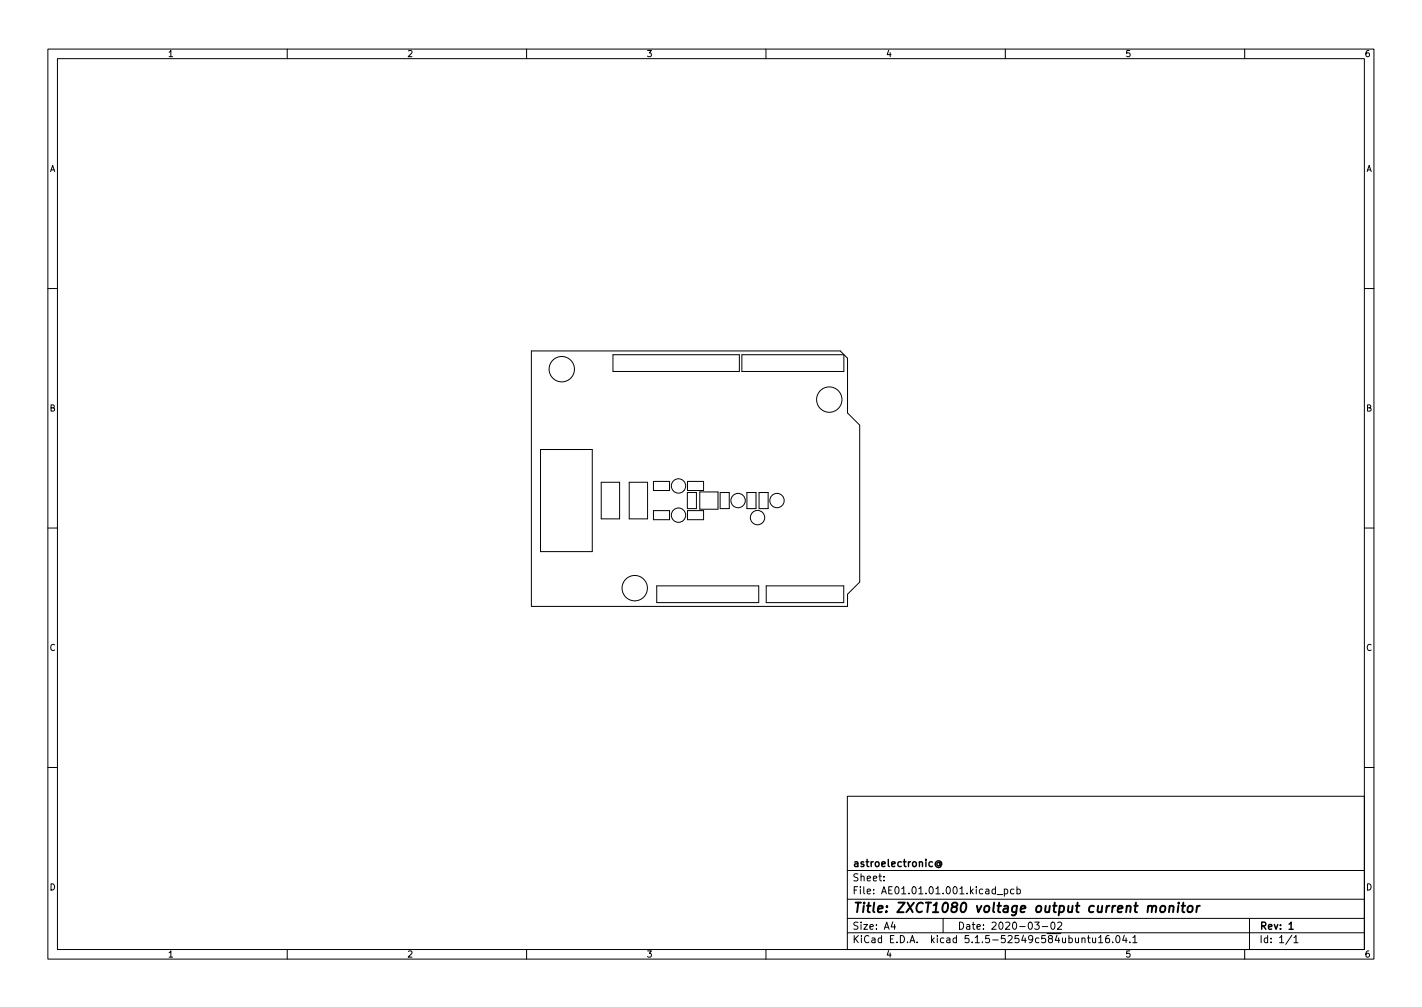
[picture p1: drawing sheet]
<svg xmlns="http://www.w3.org/2000/svg" width="297mm" height="210mm" viewBox="0 0 297 210" stroke-linecap="round" stroke-linejoin="round" font-family="sans-serif">
<defs><g id="words">
<text font-size="2.8" x="178" y="190.6">Title: ZXCT1080 voltage output current monitor</text>
<g font-size="2.1">
<text x="178" y="184">Sheet:</text>
<text x="178" y="181">astroelectronic@</text>
<text x="178" y="186.7">File: AE01.01.01.001.kicad_pcb</text>
<text x="178" y="196.9">KiCad E.D.A. kicad 5.1.5-52549c584ubuntu16.04.1</text>
<text x="178" y="194.1">Size: A4</text>
<text x="200" y="194.1">Date: 2020-03-02</text>
<text x="263" y="194.1">Rev: 1</text>
<text x="263" y="196.9">Id: 1/1</text>
</g>
<g font-size="1.8">
<text x="35" y="11.9">1</text>
<text x="85" y="11.9">2</text>
<text x="135" y="11.9">3</text>
<text x="185" y="11.9">4</text>
<text x="235" y="11.9">5</text>
<text x="285" y="11.9">6</text>
<text x="10.3" y="35.9">A</text>
<text x="285.3" y="35.9">A</text>
<text x="10.3" y="85.9">B</text>
<text x="285.3" y="85.9">B</text>
<text x="10.3" y="135.9">C</text>
<text x="285.3" y="135.9">C</text>
<text x="10.3" y="185.9">D</text>
<text x="285.3" y="185.9">D</text>
<text x="35" y="199.9">1</text>
<text x="85" y="199.9">2</text>
<text x="135" y="199.9">3</text>
<text x="185" y="199.9">4</text>
<text x="235" y="199.9">5</text>
<text x="285" y="199.9">6</text>
</g>
</g></defs>
<g fill="none" stroke="#000" stroke-width=".21">
<path d="M10 10.2h277v190.1h-277zM12 12.2h273v186.1h-273zM60 10.2v2M110 10.2v2M160 10.2v2M210 10.2v2M260 10.2v2M10 60.2h2M111 73.3h64.5l1.5 1.5v11.4l2.6 2.6v32.7l-2.6 2.6v2.5h-66zM128 74.1h26.4v3.5h-26.4zM155 74.1h21.3v3.5h-21.3zM285 60.2h2"/>
<path d="M112.9 93.9h10.8v21.3h-10.8zM10 110.2h2M125.6 100.7h3.8v7.6h-3.8zM131.4 100.7h3.9v7.6h-3.9zM136.5 100.5h3.4v1.9h-3.4zM136.5 106.6h3.4v1.9h-3.4zM143.6 102.8h1.9v3.4h-1.9zM143.6 100.5h3.4v1.9h-3.4zM143.6 106.6h3.4v1.9h-3.4zM146.2 102.7h3.8v3.6h-3.8zM150.4 102.8h1.9v3.4h-1.9zM156 102.8h1.9v3.4h-1.9z"/>
<path d="M158.6 102.8h1.9v3.4h-1.9zM285 110.2h2M137.2 122.3h21.3v3.5h-21.3zM160 122.3h16.2v3.5h-16.2zM10 160.2h2M177 166.3h108v32h-108zM285 160.2h2M60 198.3v2M110 198.3v2M160 198.3v2M177 194.8h108M177 191.8h108"/>
<path d="M177 187.8h108M177 181.8h108M184.6 183.8v.1M184.6 183v.1M186.5 192.5l-.4 1h1M186.9 193v1M197 191.8v3M208.3 186.8h1.1M209.8 185.7l.4-.1 .3 .3-.1 .7h-.6M209.8 185.6v1.5M210 198.3v2M211.8 185.7l-.4-.1-.3 .3 .1 .7h.6"/>
<path d="M212.4 185.7l.5-.1 .2 .3-.1 .7h-.6M212.4 185.1v1.5M216.1 192.5h1l-.5 .6 .4 .1v.7l-.2 .1-.7-.1M217.7 193.5h1.2M219.6 192.7l.3-.2a.8 .8 0 0 1 .5 .8 .8 .8 0 0 1-.5 .7l-.3-.1-.1-.4zM220.9 192.7l.6-.2 .3 .5-.9 1h.9M226 196l.2-.2 .4 .1v.9M227.1 195.8h.6M227.4 195.3v1.3l.3 .2M228.2 195.8l.1 1h.3l.3-.1M228.9 195.8v1M229.5 195.8l.4-.5v1.5"/>
<path d="M229.5 196.8h.9M231.6 195.3l-.4 .1a1.01 1.01 0 0 0 0 1.4l.5-.1 .1-.5-.3-.3h-.3l-.3 .3M232.4 196.7v.1M233.3 195.4l.1-.1a.8 .8 0 0 1 .6 .8 .8 .8 0 0 1-.6 .7 1 1 0 0 1-.1-1.4zM234.9 195.3l-.4 1h.9M235.2 195.8v1M236 196.7v.1M236.6 195.8l.5-.5v1.5M236.6 196.8h.9M260 198.3v2M261 191.8v6.5M269.9 195.3l-1.3 1.9"/>
<path d="M270.3 195.8l.4-.5v1.5M270.3 196.8h.8"/>
<circle cx="117.3" cy="77.1" r="2.65"/>
<circle cx="173.2" cy="83.4" r="2.65"/>
<circle cx="141.7" cy="107.6" r="1.5"/>
<circle cx="141.7" cy="101.5" r="1.5"/>
<circle cx="154.2" cy="104.5" r="1.5"/>
<circle cx="158.2" cy="108.1" r="1.5"/>
<circle cx="162.3" cy="104.5" r="1.5"/>
<circle cx="132.6" cy="122.8" r="2.65"/>
</g>
<path d="M196.3 180.2a.36 .36 0 0 0-.5 0 .36 .36 0 0 0 0 .5 .36 .36 0 0 0 .5-.1M196.3 180.1v.5l.2 .1a.64 .64 0 0 0-.4-1 .64 .64 0 0 0-.8 .7 .72 .72 0 0 0 .5 .7 .72 .72 0 0 0 .8-.2M269.3 193l.4-.5v1.5M269.3 194h.8" fill="none" stroke="#000" stroke-width=".3"/>
<path d="M242.5 189.3l.1-.1a.5 .5 0 0 1 .8 .3v.6l-.3 .3a.5 .5 0 0 1-.8-.3zM244.3 189.3l.3-.2 .5 .1-.1 1.3M244.3 189.1l-.1 1.4M246.2 189.1l-.2 1.4M246.2 188.5v.2M246.8 189.1h.8M247.2 188.5l-.2 1.7v.2l.4 .1M248.2 189.3l.1-.1a.5 .5 0 0 1 .9 .3l-.1 .6-.2 .3a.5 .5 0 0 1-.9-.3zM250.1 189.1l-.2 1.4M250.6 189.1l-.4 .1-.2 .3" fill="none" stroke="#000" stroke-width=".4"/>
<use href="#words"/>
</svg>
